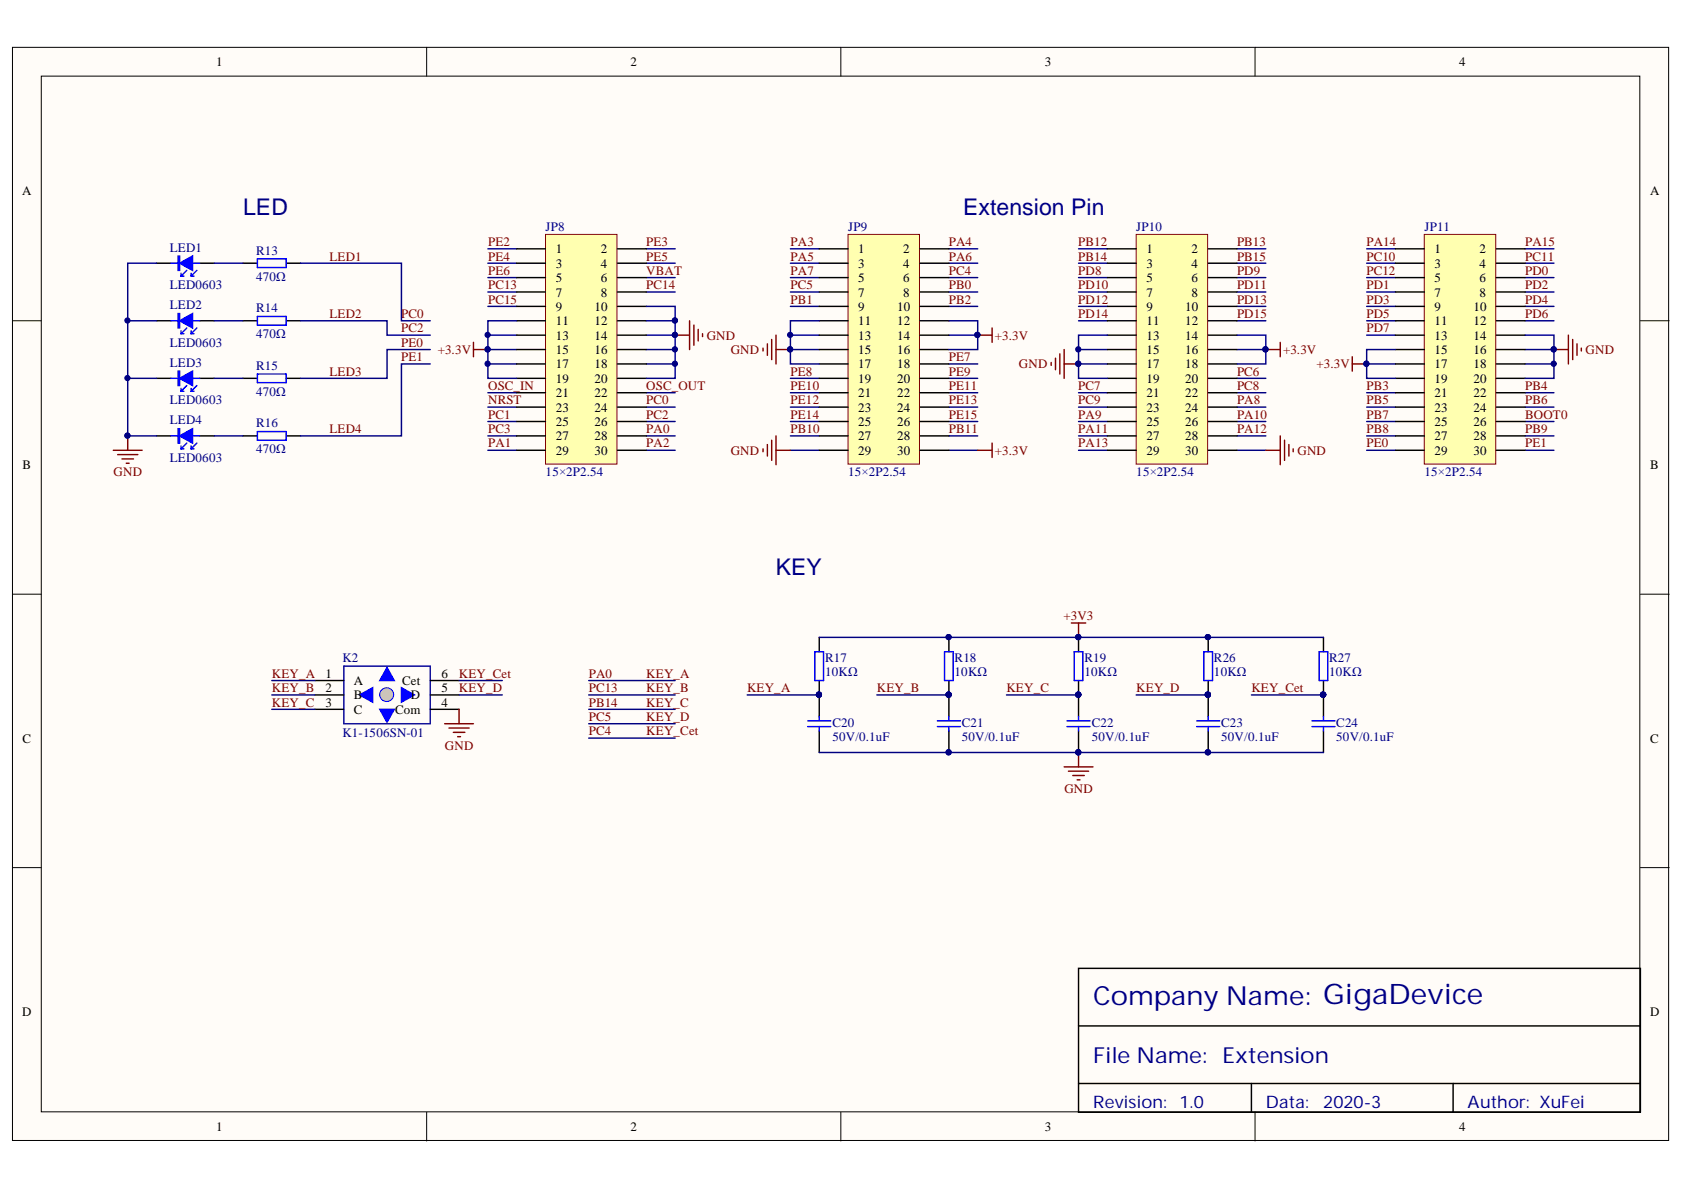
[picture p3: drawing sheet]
<svg xmlns="http://www.w3.org/2000/svg" width="297mm" height="210mm" viewBox="0 0 297 210" stroke-linecap="round" stroke-linejoin="round" font-family="sans-serif">
<defs><g id="words">
<text font-size="4.6" fill="#000080" x="192.8" y="177.2">Company Name: GigaDevice</text>
<g font-size="4.1" fill="#000080">
<text x="42.9" y="37.9">LED</text>
<text x="169.9" y="37.9">Extension Pin</text>
<text x="136.8" y="101.4">KEY</text>
</g>
<text font-size="3.9" fill="#000080" x="192.8" y="187.6">File Name: Extension</text>
<g font-size="3" fill="#000080">
<text x="192.8" y="195.4">Revision:</text>
<text x="208" y="195.4">1.0</text>
<text x="223.3" y="195.4">Data:</text>
<text x="233.4" y="195.4">2020-3</text>
<text x="258.9" y="195.4">Author: XuFei</text>
</g>
<g font-size="2.3">
<text x="38.1" y="11.7">1</text>
<text x="111.2" y="11.7">2</text>
<text x="184.3" y="11.7">3</text>
<text x="257.4" y="11.7">4</text>
<text x="3.9" y="34.5">A</text>
<text x="291.1" y="34.5">A</text>
<text x="98" y="44.7">1</text>
<text x="98" y="47.2">3</text>
<text x="106" y="44.7">2</text>
<text x="106" y="47.2">4</text>
<text x="151.4" y="44.7">1</text>
<text x="151.4" y="47.2">3</text>
<text x="159.3" y="44.7">2</text>
<text x="159.3" y="47.2">4</text>
<text x="202.2" y="44.7">1</text>
<text x="202.2" y="47.2">3</text>
<text x="210.2" y="44.7">2</text>
<text x="210.2" y="47.2">4</text>
<text x="253" y="44.7">1</text>
<text x="253" y="47.2">3</text>
<text x="261" y="44.7">2</text>
<text x="261" y="47.2">4</text>
<text x="98" y="49.8">5</text>
<text x="98" y="52.3">7</text>
<text x="106" y="49.8">6</text>
<text x="106" y="52.3">8</text>
<text x="151.4" y="49.8">5</text>
<text x="151.4" y="52.3">7</text>
<text x="159.3" y="49.8">6</text>
<text x="159.3" y="52.3">8</text>
<text x="202.2" y="49.8">5</text>
<text x="202.2" y="52.3">7</text>
<text x="210.2" y="49.8">6</text>
<text x="210.2" y="52.3">8</text>
<text x="253" y="49.8">5</text>
<text x="253" y="52.3">7</text>
<text x="261" y="49.8">6</text>
<text x="261" y="52.3">8</text>
<text x="98" y="54.8">9</text>
<text x="98" y="57.4">11</text>
<text x="98" y="59.9">13</text>
<text x="104.9" y="54.8">10</text>
<text x="104.9" y="57.4">12</text>
<text x="104.9" y="59.9">14</text>
<text x="151.4" y="54.8">9</text>
<text x="151.4" y="57.4">11</text>
<text x="151.4" y="59.9">13</text>
<text x="158.2" y="54.8">10</text>
<text x="158.2" y="57.4">12</text>
<text x="158.2" y="59.9">14</text>
<text x="202.2" y="54.8">9</text>
<text x="202.2" y="57.4">11</text>
<text x="202.2" y="59.9">13</text>
<text x="209.1" y="54.8">10</text>
<text x="209.1" y="57.4">12</text>
<text x="209.1" y="59.9">14</text>
<text x="253" y="54.8">9</text>
<text x="253" y="57.4">11</text>
<text x="253" y="59.9">13</text>
<text x="259.9" y="54.8">10</text>
<text x="259.9" y="57.4">12</text>
<text x="259.9" y="59.9">14</text>
<text x="98" y="62.4">15</text>
<text x="98" y="65">17</text>
<text x="104.9" y="62.4">16</text>
<text x="104.9" y="65">18</text>
<text x="151.4" y="62.4">15</text>
<text x="151.4" y="65">17</text>
<text x="158.2" y="62.4">16</text>
<text x="158.2" y="65">18</text>
<text x="202.2" y="62.4">15</text>
<text x="202.2" y="65">17</text>
<text x="209.1" y="62.4">16</text>
<text x="209.1" y="65">18</text>
<text x="253" y="62.4">15</text>
<text x="253" y="65">17</text>
<text x="259.9" y="62.4">16</text>
<text x="259.9" y="65">18</text>
<text x="98" y="67.5">19</text>
<text x="98" y="70.1">21</text>
<text x="104.9" y="67.5">20</text>
<text x="104.9" y="70.1">22</text>
<text x="151.4" y="67.5">19</text>
<text x="151.4" y="70.1">21</text>
<text x="158.2" y="67.5">20</text>
<text x="158.2" y="70.1">22</text>
<text x="202.2" y="67.5">19</text>
<text x="202.2" y="70.1">21</text>
<text x="209.1" y="67.5">20</text>
<text x="209.1" y="70.1">22</text>
<text x="253" y="67.5">19</text>
<text x="253" y="70.1">21</text>
<text x="259.9" y="67.5">20</text>
<text x="259.9" y="70.1">22</text>
<text x="98" y="72.6">23</text>
<text x="98" y="75.1">25</text>
<text x="98" y="77.7">27</text>
<text x="104.9" y="72.6">24</text>
<text x="104.9" y="75.1">26</text>
<text x="104.9" y="77.7">28</text>
<text x="151.4" y="72.6">23</text>
<text x="151.4" y="75.1">25</text>
<text x="151.4" y="77.7">27</text>
<text x="158.2" y="72.6">24</text>
<text x="158.2" y="75.1">26</text>
<text x="158.2" y="77.7">28</text>
<text x="202.2" y="72.6">23</text>
<text x="202.2" y="75.1">25</text>
<text x="202.2" y="77.7">27</text>
<text x="209.1" y="72.6">24</text>
<text x="209.1" y="75.1">26</text>
<text x="209.1" y="77.7">28</text>
<text x="253" y="72.6">23</text>
<text x="253" y="75.1">25</text>
<text x="253" y="77.7">27</text>
<text x="259.9" y="72.6">24</text>
<text x="259.9" y="75.1">26</text>
<text x="259.9" y="77.7">28</text>
<text x="4" y="82.7">B</text>
<text x="98" y="80.2">29</text>
<text x="104.9" y="80.2">30</text>
<text x="151.4" y="80.2">29</text>
<text x="158.2" y="80.2">30</text>
<text x="202.2" y="80.2">29</text>
<text x="209.1" y="80.2">30</text>
<text x="253" y="80.2">29</text>
<text x="259.9" y="80.2">30</text>
<text x="291.1" y="82.7">B</text>
<text x="57.4" y="119.6">1</text>
<text x="77.9" y="119.6">6</text>
<text x="57.4" y="122.1">2</text>
<text x="57.4" y="124.6">3</text>
<text x="62.4" y="120.8">A</text>
<text x="62.4" y="123.4">B</text>
<text x="62.4" y="125.9">C</text>
<text x="69.7" y="125.9">Com</text>
<text x="71" y="120.8">Cet</text>
<text x="72.5" y="123.4">D</text>
<text x="77.9" y="124.6">4</text>
<text x="77.9" y="122.1">5</text>
<text x="4" y="131">C</text>
<text x="291.1" y="131">C</text>
<text x="3.9" y="179.2">D</text>
<text x="291.1" y="179.2">D</text>
<text x="38.1" y="199.5">1</text>
<text x="111.2" y="199.5">2</text>
<text x="184.3" y="199.5">3</text>
<text x="257.4" y="199.5">4</text>
</g>
<g font-size="2.3" fill="#000080">
<text x="96.2" y="40.8">JP8</text>
<text x="149.6" y="40.8">JP9</text>
<text x="200.4" y="40.8">JP10</text>
<text x="251.3" y="40.8">JP11</text>
<text x="29.9" y="44.4">LED1</text>
<text x="45.2" y="45">R13</text>
<text x="29.9" y="51">LED0603</text>
<text x="45.2" y="49.5">470Ω</text>
<text x="29.9" y="54.6">LED2</text>
<text x="45.2" y="55.1">R14</text>
<text x="45.2" y="59.7">470Ω</text>
<text x="29.9" y="61.2">LED0603</text>
<text x="29.9" y="64.7">LED3</text>
<text x="45.2" y="65.2">R15</text>
<text x="29.9" y="71.3">LED0603</text>
<text x="45.2" y="69.8">470Ω</text>
<text x="29.9" y="74.9">LED4</text>
<text x="45.2" y="75.4">R16</text>
<text x="29.9" y="81.5">LED0603</text>
<text x="45.2" y="79.9">470Ω</text>
<text x="96.2" y="84">15×2P2.54</text>
<text x="149.6" y="84">15×2P2.54</text>
<text x="200.4" y="84">15×2P2.54</text>
<text x="251.3" y="84">15×2P2.54</text>
<text x="60.4" y="116.8">K2</text>
<text x="145.5" y="116.8">R17</text>
<text x="145.5" y="119.3">10KΩ</text>
<text x="168.4" y="116.8">R18</text>
<text x="168.4" y="119.3">10KΩ</text>
<text x="191.3" y="116.8">R19</text>
<text x="191.3" y="119.3">10KΩ</text>
<text x="214.1" y="116.8">R26</text>
<text x="214.1" y="119.3">10KΩ</text>
<text x="234.4" y="116.8">R27</text>
<text x="234.4" y="119.3">10KΩ</text>
<text x="60.4" y="130">K1-1506SN-01</text>
<text x="146.8" y="128.2">C20</text>
<text x="146.8" y="130.7">50V/0.1uF</text>
<text x="169.7" y="128.2">C21</text>
<text x="169.7" y="130.7">50V/0.1uF</text>
<text x="192.6" y="128.2">C22</text>
<text x="192.6" y="130.7">50V/0.1uF</text>
<text x="215.4" y="128.2">C23</text>
<text x="215.4" y="130.7">50V/0.1uF</text>
<text x="235.7" y="128.2">C24</text>
<text x="235.7" y="130.7">50V/0.1uF</text>
</g>
<g font-size="2.3" fill="#800000">
<text x="58.1" y="46">LED1</text>
<text x="86.1" y="43.4">PE2</text>
<text x="86.1" y="46">PE4</text>
<text x="114" y="43.4">PE3</text>
<text x="114" y="46">PE5</text>
<text x="139.5" y="43.4">PA3</text>
<text x="139.5" y="46">PA5</text>
<text x="167.4" y="43.4">PA4</text>
<text x="167.4" y="46">PA6</text>
<text x="190.2" y="43.4">PB12</text>
<text x="190.2" y="46">PB14</text>
<text x="218.2" y="43.4">PB13</text>
<text x="218.2" y="46">PB15</text>
<text x="241" y="43.4">PA14</text>
<text x="241" y="46">PC10</text>
<text x="269" y="43.4">PA15</text>
<text x="269" y="46">PC11</text>
<text x="86.1" y="48.5">PE6</text>
<text x="86.1" y="51">PC13</text>
<text x="86.1" y="53.6">PC15</text>
<text x="114" y="48.5">VBAT</text>
<text x="114" y="51">PC14</text>
<text x="139.5" y="48.5">PA7</text>
<text x="139.5" y="51">PC5</text>
<text x="139.5" y="53.6">PB1</text>
<text x="167.4" y="48.5">PC4</text>
<text x="167.4" y="51">PB0</text>
<text x="167.4" y="53.6">PB2</text>
<text x="190.2" y="48.5">PD8</text>
<text x="190.2" y="51">PD10</text>
<text x="190.2" y="53.6">PD12</text>
<text x="218.2" y="48.5">PD9</text>
<text x="218.2" y="51">PD11</text>
<text x="218.2" y="53.6">PD13</text>
<text x="241" y="48.5">PC12</text>
<text x="241" y="51">PD1</text>
<text x="241" y="53.6">PD3</text>
<text x="269" y="48.5">PD0</text>
<text x="269" y="51">PD2</text>
<text x="269" y="53.6">PD4</text>
<text x="58.1" y="56.1">LED2</text>
<text x="70.8" y="56.1">PC0</text>
<text x="70.8" y="58.6">PC2</text>
<text x="124.7" y="59.9">GND</text>
<text x="175.5" y="59.9">+3.3V</text>
<text x="190.2" y="56.1">PD14</text>
<text x="218.2" y="56.1">PD15</text>
<text x="241" y="56.1">PD5</text>
<text x="241" y="58.6">PD7</text>
<text x="269" y="56.1">PD6</text>
<text x="70.8" y="61.2">PE0</text>
<text x="70.8" y="63.7">PE1</text>
<text x="77.2" y="62.4">+3.3V</text>
<text x="128.9" y="62.4">GND</text>
<text x="167.4" y="63.7">PE7</text>
<text x="179.7" y="65">GND</text>
<text x="226.3" y="62.4">+3.3V</text>
<text x="232.2" y="65">+3.3V</text>
<text x="279.7" y="62.4">GND</text>
<text x="58.1" y="66.2">LED3</text>
<text x="86.1" y="68.8">OSC_IN</text>
<text x="86.1" y="71.3">NRST</text>
<text x="114" y="71.3">PC0</text>
<text x="114" y="68.8">OSC_OUT</text>
<text x="139.5" y="66.2">PE8</text>
<text x="139.5" y="68.8">PE10</text>
<text x="139.5" y="71.3">PE12</text>
<text x="167.4" y="66.2">PE9</text>
<text x="167.4" y="68.8">PE11</text>
<text x="167.4" y="71.3">PE13</text>
<text x="190.2" y="68.8">PC7</text>
<text x="190.2" y="71.3">PC9</text>
<text x="218.2" y="68.8">PC8</text>
<text x="218.2" y="71.3">PA8</text>
<text x="218.2" y="66.2">PC6</text>
<text x="241" y="68.8">PB3</text>
<text x="241" y="71.3">PB5</text>
<text x="269" y="68.8">PB4</text>
<text x="269" y="71.3">PB6</text>
<text x="58.1" y="76.4">LED4</text>
<text x="86.1" y="73.9">PC1</text>
<text x="86.1" y="76.4">PC3</text>
<text x="114" y="73.9">PC2</text>
<text x="114" y="76.4">PA0</text>
<text x="139.5" y="73.9">PE14</text>
<text x="139.5" y="76.4">PB10</text>
<text x="167.4" y="76.4">PB11</text>
<text x="167.4" y="73.9">PE15</text>
<text x="190.2" y="76.4">PA11</text>
<text x="190.2" y="73.9">PA9</text>
<text x="218.2" y="73.9">PA10</text>
<text x="218.2" y="76.4">PA12</text>
<text x="241" y="76.4">PB8</text>
<text x="241" y="73.9">PB7</text>
<text x="269" y="73.9">BOOT0</text>
<text x="269" y="76.4">PB9</text>
<text x="20" y="84">GND</text>
<text x="86.1" y="78.9">PA1</text>
<text x="114" y="78.9">PA2</text>
<text x="128.9" y="80.2">GND</text>
<text x="175.5" y="80.2">+3.3V</text>
<text x="190.2" y="78.9">PA13</text>
<text x="228.9" y="80.2">GND</text>
<text x="241" y="78.9">PE0</text>
<text x="269" y="78.9">PE1</text>
<text x="187.6" y="109.4">+3V3</text>
<text x="48" y="119.6">KEY_A</text>
<text x="80.9" y="119.6">KEY_Cet</text>
<text x="103.9" y="119.6">PA0</text>
<text x="114" y="119.6">KEY_A</text>
<text x="48" y="122.1">KEY_B</text>
<text x="48" y="124.6">KEY_C</text>
<text x="80.9" y="122.1">KEY_D</text>
<text x="103.9" y="122.1">PC13</text>
<text x="103.9" y="124.6">PB14</text>
<text x="114" y="122.1">KEY_B</text>
<text x="114" y="124.6">KEY_C</text>
<text x="131.8" y="122.1">KEY_A</text>
<text x="154.7" y="122.1">KEY_B</text>
<text x="177.5" y="122.1">KEY_C</text>
<text x="200.4" y="122.1">KEY_D</text>
<text x="220.7" y="122.1">KEY_Cet</text>
<text x="103.9" y="129.7">PC4</text>
<text x="103.9" y="127.2">PC5</text>
<text x="114" y="127.2">KEY_D</text>
<text x="114" y="129.7">KEY_Cet</text>
<text x="78.5" y="132.2">GND</text>
<text x="187.7" y="139.8">GND</text>
</g>
</g></defs>
<g fill="#fffcf8" stroke="#000" stroke-width=".18">
<path d="M2.2 8.4h292.1v192.8h-292.1z"/>
<path d="M7.3 13.4h281.9v182.7h-281.9z"/>
</g>
<path d="M75.3 8.4v5M148.3 8.4v5M221.4 8.4v5M2.2 56.6h5.1M289.3 56.6h5.1M2.2 104.8h5.1M289.3 104.8h5.1M2.2 153h5.1M289.3 153h5.1M75.3 196.2v5.1M148.3 196.2v5.1M221.4 196.2v5.1" fill="none" stroke="#000" stroke-width=".18"/>
<path d="M27.6 46.4h2.6M35.2 46.4h2.6M190.2 170.8h99.1v25.4h-99.1zM190.2 181h99.1M190.2 191.1h99.1M220.7 191.1v5.1M256.3 191.1v5.1" fill="none" stroke="#000" stroke-width=".25"/>
<path d="M31.7 46.4l2.3-1.2v2.5z" fill="#00f"/>
<path d="M30.2 46.4h1.2M31.4 45.2h.3v2.5h-.3zM31.5 45.2v2.5M31.7 46.4l2.3-1.2v2.5zM31.9 48.7h.5M31.9 48.2v.5M32.9 47.7l-1 1M33.7 48.7h.5M33.7 48.2v.5M34 46.4h1.2M34.7 47.7l-1 1" fill="none" stroke="#00f" stroke-width=".25"/>
<path d="M27.6 56.6h2.6M35.2 56.6h2.6" fill="none" stroke="#000" stroke-width=".25"/>
<path d="M31.7 56.6l2.3-1.3v2.5z" fill="#00f"/>
<path d="M30.2 56.6h1.2M31.4 55.3h.3v2.5h-.3zM31.5 55.3v2.5M31.7 56.6l2.3-1.3v2.5zM31.9 58.9h.5M31.9 58.4v.5M32.9 57.8l-1 1.1M33.7 58.9h.5M33.7 58.4v.5M34 56.6h1.2M34.7 57.8l-1 1.1" fill="none" stroke="#00f" stroke-width=".25"/>
<path d="M27.6 66.7h2.6M35.2 66.7h2.6" fill="none" stroke="#000" stroke-width=".25"/>
<path d="M31.7 66.7l2.3-1.2v2.5z" fill="#00f"/>
<path d="M30.2 66.7h1.2M31.4 65.5h.3v2.5h-.3zM31.5 65.5v2.5M31.7 66.7l2.3-1.2v2.5zM31.9 69h.5M31.9 68.5v.5M32.9 68l-1 1M33.7 69h.5M33.7 68.5v.5M34 66.7h1.2M34.7 68l-1 1" fill="none" stroke="#00f" stroke-width=".25"/>
<path d="M27.6 76.9h2.6M35.2 76.9h2.6" fill="none" stroke="#000" stroke-width=".25"/>
<path d="M31.7 76.9l2.3-1.3v2.6z" fill="#00f"/>
<g fill="none" stroke="#00f" stroke-width=".25">
<path d="M45.4 45.7h5.1v1.5h-5.1zM45.4 55.8h5.1v1.5h-5.1zM30.2 76.9h1.2M31.4 75.6h.3v2.6h-.3zM31.5 75.6v2.6M31.7 76.9l2.3-1.3v2.6zM31.9 79.2h.5M31.9 78.7v.5M32.9 78.2l-1 1M33.7 79.2h.5M33.7 78.7v.5M34 76.9h1.2"/>
<path d="M34.7 78.2l-1 1M45.4 66h5.1v1.5h-5.1zM45.4 76.1h5.1v1.5h-5.1z"/>
</g>
<path d="M42.9 46.4h2.5M42.9 56.6h2.5M50.5 46.4h2.5M50.5 56.6h2.5M42.9 66.7h2.5M42.9 76.9h2.5M50.5 66.7h2.5M50.5 76.9h2.5" fill="none" stroke="#000" stroke-width=".25"/>
<g fill="none" stroke="#000080" stroke-width=".25">
<path d="M22.5 56.6h5.1M27.6 46.4h-5.1v30.5h5.1M37.8 46.4h5.1M37.8 56.6h5.1M53 46.4h17.8v10.2h5.1M53 56.6h15.3v2.5h7.6M86.1 46.4h5M86.1 43.9h5M86.1 49h5M86.1 51.5h5M86.1 54h5M86.1 59.1h5"/>
<path d="M114 46.4h5.1M114 43.9h5.1M114 49h5.1M114 51.5h5.1M114 59.1h5.1M139.4 46.4h5.1M139.4 43.9h5.1M139.4 49h5.1M139.4 51.5h5.1M139.4 54h5.1M139.4 59.1h5.1M167.4 46.4h5.1"/>
<path d="M167.4 43.9h5.1M167.4 49h5.1M167.4 51.5h5.1M167.4 54h5.1M167.4 59.1h5.1M190.2 46.4h5.1M190.2 56.6h5.1M190.2 43.9h5.1M190.2 49h5.1M190.2 51.5h5.1M190.2 54h5.1M218.2 46.4h5.1"/>
<path d="M218.2 56.6h5.1M218.2 43.9h5.1M218.2 49h5.1M218.2 51.5h5.1M218.2 54h5.1M241.1 46.4h5M241.1 56.6h5M241.1 43.9h5M241.1 49h5M241.1 51.5h5M241.1 54h5M241.1 59.1h5"/>
<path d="M269 46.4h5.1M269 56.6h5.1M269 43.9h5.1M269 49h5.1M269 51.5h5.1M269 54h5.1M22.5 66.7h5.1M37.8 66.7h5.1M37.8 76.9h5.1M75.9 61.7h-7.6v5h-15.3M75.9 64.2h-5.1v12.7h-17.8M86.1 76.9h5"/>
<path d="M86.1 61.7h5M86.1 64.2h5M86.1 69.3h5M86.1 71.8h5M86.1 74.3h5M86.1 79.4h5M114 76.9h5.1M114 61.7h5.1M114 64.2h5.1M114 69.3h5.1M114 71.8h5.1M114 74.3h5.1"/>
<path d="M114 79.4h5.1M139.4 66.7h5.1M139.4 76.9h5.1M139.4 61.7h5.1M139.4 69.3h5.1M139.4 71.8h5.1M139.4 74.3h5.1M139.4 79.4h5.1M167.4 66.7h5.1M167.4 76.9h5.1M167.4 64.2h5.1M167.4 69.3h5.1"/>
<path d="M167.4 71.8h5.1M167.4 74.3h5.1M167.4 79.4h5.1M190.2 76.9h5.1M190.2 61.7h5.1M190.2 64.2h5.1M190.2 69.3h5.1M190.2 71.8h5.1M190.2 74.3h5.1M190.2 79.4h5.1M218.2 66.7h5.1M218.2 76.9h5.1"/>
<path d="M218.2 61.7h5.1M218.2 69.3h5.1M218.2 71.8h5.1M218.2 74.3h5.1M218.2 79.4h5.1M241.1 76.9h5M241.1 64.2h5M241.1 69.3h5M241.1 71.8h5M241.1 74.3h5M241.1 79.4h5M269 76.9h5.1"/>
<path d="M269 61.7h5.1M269 64.2h5.1M269 69.3h5.1M269 71.8h5.1M269 74.3h5.1M269 79.4h5.1"/>
</g>
<g fill="#000080" stroke="#000080" stroke-width=".18">
<circle cx="22.5" cy="66.7" r=".46"/>
<circle cx="22.5" cy="56.5" r=".46"/>
<circle cx="22.5" cy="76.8" r=".46"/>
<circle cx="86" cy="59.1" r=".46"/>
<circle cx="86" cy="61.6" r=".46"/>
<circle cx="86" cy="64.2" r=".46"/>
<circle cx="119" cy="59.1" r=".46"/>
<circle cx="119" cy="61.6" r=".46"/>
<circle cx="119" cy="64.2" r=".46"/>
<circle cx="139.4" cy="59.1" r=".46"/>
<circle cx="139.4" cy="61.6" r=".46"/>
<circle cx="172.4" cy="59.1" r=".46"/>
<circle cx="190.2" cy="61.6" r=".46"/>
<circle cx="190.2" cy="64.2" r=".46"/>
<circle cx="223.2" cy="61.6" r=".47"/>
<circle cx="241" cy="64.2" r=".46"/>
<circle cx="274" cy="61.6" r=".46"/>
<circle cx="274" cy="64.2" r=".46"/>
</g>
<g fill="none" stroke="#800000" stroke-width=".25">
<path d="M20 79.4h5.1M22.5 76.9v2.5M134.6 79.2v.5M135.4 78.4v2M136.1 77.6v3.6M136.9 79.4h2.5M136.9 76.9v5.1M172.5 79.4h2.5M175 78.2v2.5M223.3 79.4h2.5M225.8 76.9v5.1M226.6 77.6v3.6"/>
<path d="M227.3 78.4v2M228.1 79.2v.5M20.7 80.2h3.6M21.5 80.9h2M22.3 81.7h.5"/>
</g>
<path d="M96.2 41.4h12.6v40.5h-12.6z" fill="#ffffb0" stroke="#800000" stroke-width=".18"/>
<g fill="none" stroke="#000" stroke-width=".25">
<path d="M91.1 43.9h5.1M91.1 46.4h5.1M91.1 49h5.1M91.1 51.5h5.1M91.1 54h5.1M91.1 56.6h5.1M91.1 59.1h5.1M108.9 43.9h5.1M108.9 46.4h5.1M108.9 49h5.1M108.9 51.5h5.1M108.9 54h5.1"/>
<path d="M108.9 56.6h5.1M108.9 59.1h5.1M91.1 61.7h5.1M91.1 64.2h5.1M91.1 66.7h5.1M91.1 69.3h5.1M91.1 71.8h5.1M91.1 74.3h5.1M91.1 76.9h5.1M91.1 79.4h5.1M108.9 61.7h5.1M108.9 64.2h5.1"/>
<path d="M108.9 66.7h5.1M108.9 69.3h5.1M108.9 71.8h5.1M108.9 74.3h5.1M108.9 76.9h5.1M108.9 79.4h5.1"/>
</g>
<path d="M149.6 41.4h12.6v40.5h-12.6z" fill="#ffffb0" stroke="#800000" stroke-width=".18"/>
<g fill="none" stroke="#000" stroke-width=".25">
<path d="M144.5 43.9h5.1M144.5 46.4h5.1M144.5 49h5.1M144.5 51.5h5.1M144.5 54h5.1M144.5 56.6h5.1M144.5 59.1h5.1M162.3 43.9h5.1M162.3 46.4h5.1M162.3 49h5.1M162.3 51.5h5.1M162.3 54h5.1"/>
<path d="M162.3 56.6h5.1M162.3 59.1h5.1M144.5 61.7h5.1M144.5 64.2h5.1M144.5 66.7h5.1M144.5 69.3h5.1M144.5 71.8h5.1M144.5 74.3h5.1M144.5 76.9h5.1M144.5 79.4h5.1M162.3 61.7h5.1M162.3 64.2h5.1"/>
<path d="M162.3 66.7h5.1M162.3 69.3h5.1M162.3 71.8h5.1M162.3 74.3h5.1M162.3 76.9h5.1M162.3 79.4h5.1"/>
</g>
<path d="M200.4 41.4h12.6v40.5h-12.6z" fill="#ffffb0" stroke="#800000" stroke-width=".18"/>
<g fill="none" stroke="#000" stroke-width=".25">
<path d="M195.3 43.9h5.1M195.3 46.4h5.1M195.3 49h5.1M195.3 51.5h5.1M195.3 54h5.1M195.3 56.6h5.1M195.3 59.1h5.1M213.1 43.9h5.1M213.1 46.4h5.1M213.1 49h5.1M213.1 51.5h5.1M213.1 54h5.1"/>
<path d="M213.1 56.6h5.1M213.1 59.1h5.1M195.3 61.7h5.1M195.3 64.2h5.1M195.3 66.7h5.1M195.3 69.3h5.1M195.3 71.8h5.1M195.3 74.3h5.1M195.3 76.9h5.1M195.3 79.4h5.1M213.1 61.7h5.1M213.1 64.2h5.1"/>
<path d="M213.1 66.7h5.1M213.1 69.3h5.1M213.1 71.8h5.1M213.1 74.3h5.1M213.1 76.9h5.1M213.1 79.4h5.1"/>
</g>
<path d="M251.2 41.4h12.6v40.5h-12.6z" fill="#ffffb0" stroke="#800000" stroke-width=".18"/>
<g fill="none" stroke="#000" stroke-width=".25">
<path d="M246.1 43.9h5.1M246.1 46.4h5.1M246.1 49h5.1M246.1 51.5h5.1M246.1 54h5.1M246.1 56.6h5.1M246.1 59.1h5.1M263.9 43.9h5.1M263.9 46.4h5.1M263.9 49h5.1M263.9 51.5h5.1M263.9 54h5.1"/>
<path d="M263.9 56.6h5.1M263.9 59.1h5.1M246.1 61.7h5.1M246.1 64.2h5.1M246.1 66.7h5.1M246.1 69.3h5.1M246.1 71.8h5.1M246.1 74.3h5.1M246.1 76.9h5.1M246.1 79.4h5.1M263.9 61.7h5.1M263.9 64.2h5.1"/>
<path d="M263.9 66.7h5.1M263.9 69.3h5.1M263.9 71.8h5.1M263.9 74.3h5.1M263.9 76.9h5.1M263.9 79.4h5.1M144.5 112.4v2.6M144.5 120v6.4M144.5 128.9v3.8"/>
</g>
<g fill="none" stroke="#000080" stroke-width=".25">
<path d="M91.1 56.6h-5v10.1h5M114 56.6h5.1v10.1h-5.1M114 54h5.1v2.6M144.5 56.6h-5.1v7.6h5.1M167.4 56.6h5.1v5.1h-5.1M195.3 59.1h-5.1v7.6h5.1M218.2 59.1h5.1v5.1h-5.1M269 59.1h5.1v7.6h-5.1M246.1 61.7h-5v5h5M103.8 122.6h15.3M103.8 120h15.3M103.8 125.1h15.3"/>
<path d="M131.8 122.6h12.7M154.7 122.6h12.7M177.5 122.6h12.7"/>
</g>
<g fill="#000080" stroke="#000080" stroke-width=".18">
<circle cx="119" cy="56.5" r=".46"/>
<circle cx="119" cy="59.1" r=".46"/>
<circle cx="139.4" cy="61.6" r=".46"/>
<circle cx="190.2" cy="64.2" r=".46"/>
<circle cx="274" cy="61.6" r=".46"/>
<circle cx="241" cy="64.2" r=".46"/>
<circle cx="223.2" cy="61.6" r=".47"/>
<circle cx="172.4" cy="59.1" r=".46"/>
<circle cx="86" cy="61.6" r=".46"/>
<circle cx="144.5" cy="122.5" r=".46"/>
<circle cx="167.3" cy="122.5" r=".46"/>
<circle cx="190.2" cy="112.4" r=".46"/>
<circle cx="190.2" cy="132.7" r=".46"/>
<circle cx="190.2" cy="122.5" r=".46"/>
</g>
<g fill="none" stroke="#800000" stroke-width=".25">
<path d="M119.1 59.1h2.5M121.6 56.6v5.1M122.4 57.3v3.6M123.2 58.1v2M123.9 58.9v.5M136.1 59.9v3.5M136.9 59.1v5.1M172.5 59.1h2.5M175 57.8v2.6M276.6 59.1v5.1M277.4 59.9v3.5M83.5 61.7h2.6"/>
<path d="M83.5 60.4v2.5M134.6 61.4v.5M135.4 60.6v2.1M136.9 61.7h2.5M185.4 63.9v.5M186.2 63.2v2M186.9 62.4v3.6M187.7 61.7v5M187.7 64.2h2.5M223.3 61.7h2.5M225.8 60.4v2.5M238.5 64.2h2.6"/>
<path d="M238.5 62.9v2.6M274.1 61.7h2.5M278.2 60.6v2.1M278.9 61.4v.5M189 109.9h2.5M190.2 109.9v2.5M187.7 135.3h5.1M188.5 136h3.5M189.2 136.8h2.1M190 137.6h.5M190.2 132.7v2.6"/>
</g>
<path d="M143.7 115h1.6v5h-1.6zM142.5 128.2h4M142.5 127.1h4M144.5 126.4v.7M144.5 128.2v.7" fill="none" stroke="#00f" stroke-width=".25"/>
<path d="M68.3 117.8l1.2 2.2h-2.5z" fill="#00f"/>
<path d="M68.3 117.8l1.2 2.2h-2.5z" fill="none" stroke="#00f" stroke-width=".25"/>
<path d="M63.4 122.6l2.3-1.3v2.5z" fill="#00f"/>
<path d="M63.4 122.6l2.3-1.3v2.5z" fill="none" stroke="#00f" stroke-width=".25"/>
<path d="M67 125.1h2.5l-1.2 2.3z" fill="#00f"/>
<path d="M67 125.1h2.5l-1.2 2.3z" fill="none" stroke="#00f" stroke-width=".25"/>
<path d="M70.8 121.3l2.3 1.3-2.3 1.2z" fill="#00f"/>
<path d="M70.8 121.3l2.3 1.3-2.3 1.2z" fill="none" stroke="#00f" stroke-width=".25"/>
<circle cx="68.2" cy="122.5" r="1.23" fill="#c0c0c0" stroke="#00f" stroke-width=".18"/>
<path d="M60.6 117.5h15.3v10.2h-15.3z" fill="none" stroke="#0000bf" stroke-width=".25"/>
<g fill="none" stroke="#000" stroke-width=".25">
<path d="M167.4 112.4v2.6M190.2 112.4v2.6M213.1 112.4v2.6M233.4 112.4v2.6M55.6 120h5M55.6 122.6h5M55.6 125.1h5M75.9 120h5.1M75.9 122.6h5.1M75.9 125.1h5.1M167.4 120v6.4M167.4 128.9v3.8"/>
<path d="M190.2 120v6.4M190.2 128.9v3.8M213.1 120v6.4M213.1 128.9v3.8M233.4 120v6.4M233.4 128.9v3.8"/>
</g>
<path d="M144.5 112.4h88.9M47.9 120h7.7M47.9 122.6h7.7M47.9 125.1h7.7M81 120h7.6M81 122.6h7.6M103.8 127.7h15.3M103.8 130.2h15.3M144.5 132.7h88.9M200.4 122.6h12.7M220.7 122.6h12.7" fill="none" stroke="#000080" stroke-width=".25"/>
<path d="M78.4 127.7h5.1M79.2 128.4h3.6M80 129.2h2M80.7 129.9h.5M81 125.1v2.6" fill="none" stroke="#800000" stroke-width=".25"/>
<g fill="#000080" stroke="#000080" stroke-width=".18">
<circle cx="213.1" cy="122.5" r=".46"/>
<circle cx="233.4" cy="122.5" r=".46"/>
<circle cx="167.3" cy="112.4" r=".46"/>
<circle cx="167.3" cy="122.5" r=".46"/>
<circle cx="190.2" cy="112.4" r=".46"/>
<circle cx="190.2" cy="122.5" r=".46"/>
<circle cx="213.1" cy="112.4" r=".46"/>
<circle cx="167.3" cy="132.7" r=".46"/>
<circle cx="190.2" cy="132.7" r=".46"/>
<circle cx="213" cy="132.7" r=".47"/>
</g>
<g fill="none" stroke="#00f" stroke-width=".25">
<path d="M166.6 115h1.5v5h-1.5zM189.5 115h1.5v5h-1.5zM212.4 115h1.5v5h-1.5zM232.7 115h1.5v5h-1.5zM165.3 128.2h4.1M165.3 127.1h4.1M167.4 126.4v.7M167.4 128.2v.7M188.2 128.2h4.1M188.2 127.1h4.1M190.2 126.4v.7M190.2 128.2v.7"/>
<path d="M211.1 128.2h4M211.1 127.1h4M213.1 126.4v.7M213.1 128.2v.7M231.4 128.2h4.1M231.4 127.1h4.1M233.4 126.4v.7M233.4 128.2v.7"/>
</g>
<use href="#words"/>
</svg>
